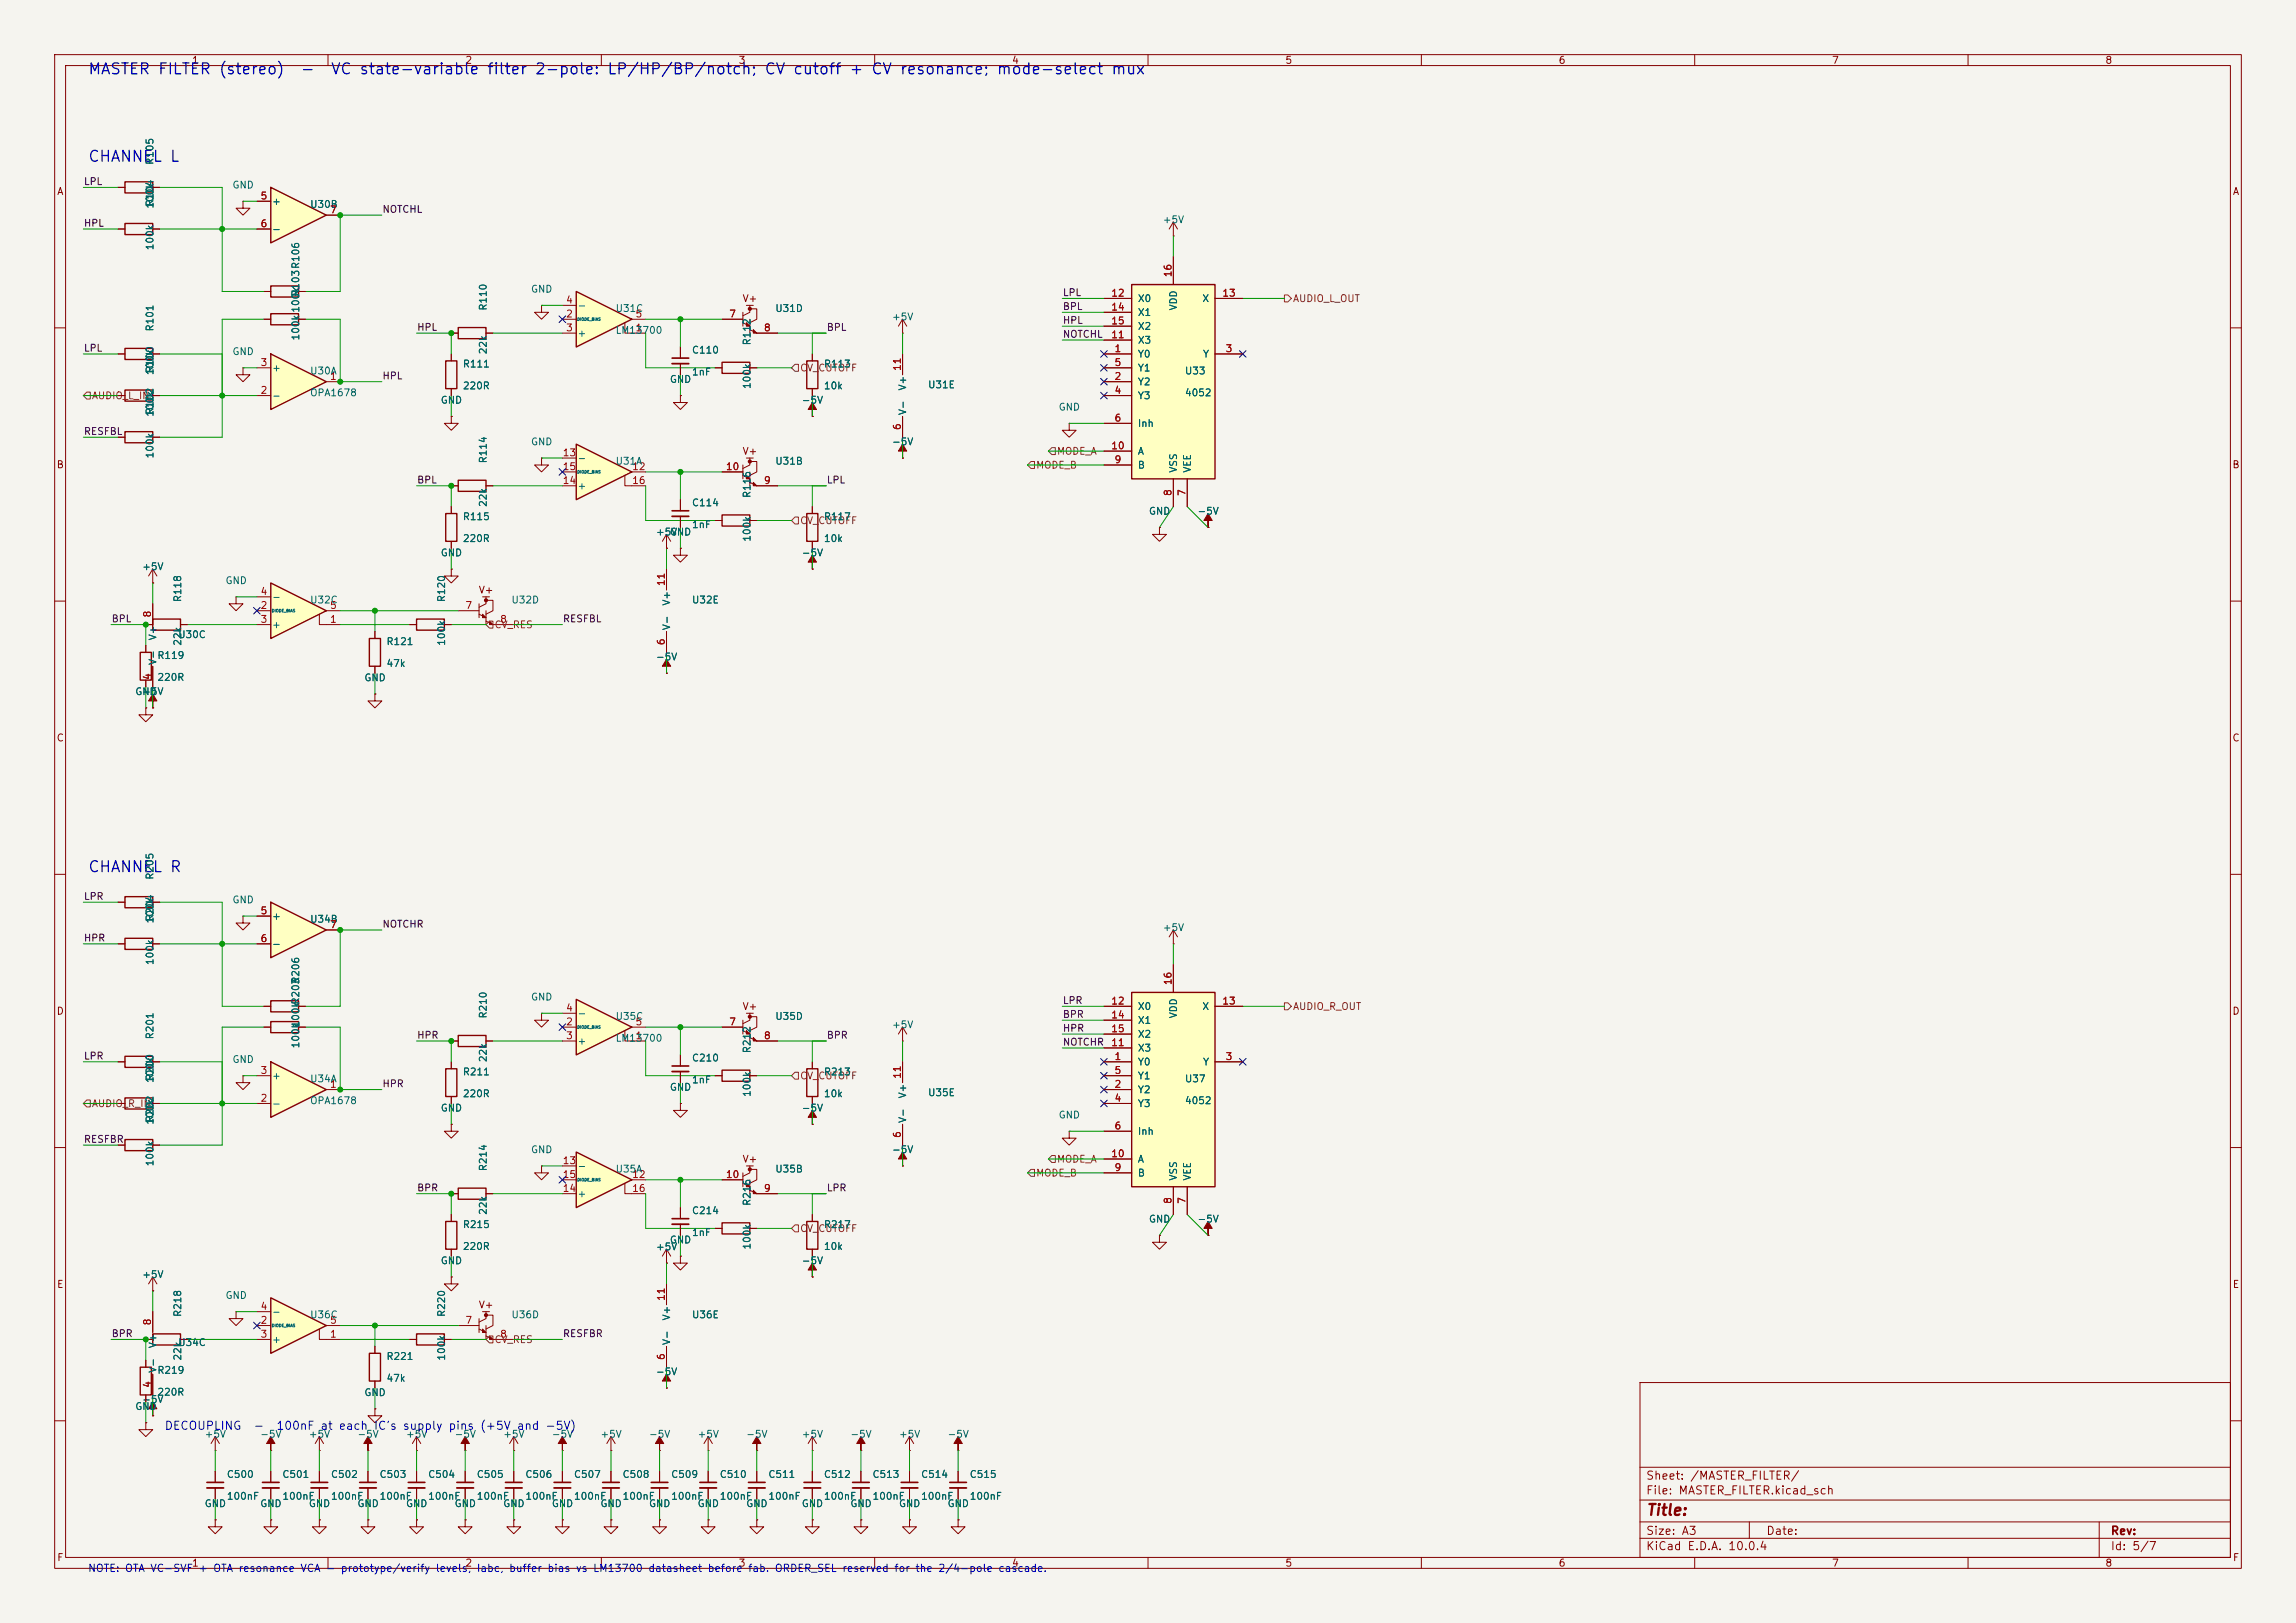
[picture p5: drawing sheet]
<svg xmlns="http://www.w3.org/2000/svg" width="420mm" height="297mm" viewBox="0 0 420 297" stroke-linecap="round" stroke-linejoin="round" font-family="sans-serif">
<defs><g id="words">
<g font-size="2" fill="#0000c2">
<text x="16" y="14.1">MASTER FILTER (stereo)</text>
<text x="54.9" y="14.1">-</text>
<text x="60.4" y="14.1">VC state-variable filter 2-pole: LP/HP/BP/notch; CV cutoff + CV resonance; mode-select mux</text>
<text x="16" y="30.1">CHANNEL L</text>
<text x="16" y="160.1">CHANNEL R</text>
</g>
<text font-size="2" fill="#840000" x="301" y="277.8">Title:</text>
<g font-size="1.5" fill="#0000c2">
<text x="30" y="262">DECOUPLING</text>
<text x="46.3" y="262">-</text>
<text x="50.4" y="262">100nF at each IC's supply pins (+5V and -5V)</text>
</g>
<g font-size="1.5" fill="#840000">
<text x="301" y="273.8">File: MASTER_FILTER.kicad_sch</text>
<text x="301" y="271.1">Sheet: /MASTER_FILTER/</text>
<text x="301" y="281.2">Size: A3</text>
<text x="323" y="281.2">Date:</text>
<text x="386" y="281.2">Rev:</text>
<text x="301" y="284">KiCad E.D.A. 10.0.4</text>
<text x="386" y="284">Id: 5/7</text>
</g>
<g font-size="1.3" fill="#840000">
<text x="35" y="12">1</text>
<text x="85" y="12">2</text>
<text x="135" y="12">3</text>
<text x="185" y="12">4</text>
<text x="235" y="12">5</text>
<text x="285" y="12">6</text>
<text x="335" y="12">7</text>
<text x="385" y="12">8</text>
<text x="10.3" y="36">A</text>
<text x="408.3" y="36">A</text>
<text x="135.7" y="55.6">V+</text>
<text x="135.7" y="83.5">V+</text>
<text x="10.3" y="86">B</text>
<text x="408.2" y="86">B</text>
<text x="87.5" y="108.9">V+</text>
<text x="10.3" y="136">C</text>
<text x="408.2" y="136">C</text>
<text x="10.3" y="186">D</text>
<text x="135.7" y="185.1">V+</text>
<text x="408.2" y="186">D</text>
<text x="135.7" y="213.1">V+</text>
<text x="10.3" y="236">E</text>
<text x="87.5" y="239.7">V+</text>
<text x="408.3" y="236">E</text>
<text x="10.3" y="286">F</text>
<text x="35" y="287">1</text>
<text x="85" y="287">2</text>
<text x="135" y="287">3</text>
<text x="185" y="287">4</text>
<text x="235" y="287">5</text>
<text x="285" y="287">6</text>
<text x="335" y="287">7</text>
<text x="385" y="287">8</text>
<text x="408.3" y="286">F</text>
</g>
<g font-size="1.3" fill="#0f0f0f">
<text x="15.2" y="34.2">LPL</text>
<text x="15.2" y="41.8">HPL</text>
<text x="69.8" y="39.2">NOTCHL</text>
<text x="194.3" y="57">BPL</text>
<text x="194.3" y="54.5">LPL</text>
<text x="194.3" y="59.6">HPL</text>
<text x="15.2" y="64.6">LPL</text>
<text x="76.2" y="60.8">HPL</text>
<text x="151.1" y="60.8">BPL</text>
<text x="194.3" y="62.1">NOTCHL</text>
<text x="69.8" y="69.7">HPL</text>
<text x="15.2" y="79.9">RESFBL</text>
<text x="76.2" y="88.8">BPL</text>
<text x="151.1" y="88.8">LPL</text>
<text x="20.3" y="114.2">BPL</text>
<text x="102.9" y="114.2">RESFBL</text>
<text x="15.2" y="165">LPR</text>
<text x="15.2" y="172.6">HPR</text>
<text x="69.8" y="170.1">NOTCHR</text>
<text x="194.3" y="184">LPR</text>
<text x="76.2" y="190.4">HPR</text>
<text x="151.1" y="190.4">BPR</text>
<text x="194.3" y="186.6">BPR</text>
<text x="194.3" y="189.1">HPR</text>
<text x="194.3" y="191.6">NOTCHR</text>
<text x="15.2" y="194.2">LPR</text>
<text x="69.8" y="199.3">HPR</text>
<text x="15.2" y="209.4">RESFBR</text>
<text x="76.2" y="218.3">BPR</text>
<text x="151.1" y="218.3">LPR</text>
<text x="20.3" y="245">BPR</text>
<text x="102.9" y="245">RESFBR</text>
</g>
<g font-size="1.3" fill="#006464">
<text x="28.4" y="30.3" transform="rotate(-90 28.4 30.3)">R105</text>
<text x="42.4" y="34.8">GND</text>
<text x="28.4" y="38.3" transform="rotate(-90 28.4 38.3)">100k</text>
<text x="28.4" y="37.9" transform="rotate(-90 28.4 37.9)">R104</text>
<text x="49.7" y="37.8">+</text>
<text x="56.6" y="38.3">U30B</text>
<text x="212.6" y="41.2">+5V</text>
<text x="28.4" y="45.9" transform="rotate(-90 28.4 45.9)">100k</text>
<text x="49.7" y="42.9">-</text>
<text x="97" y="53.9">GND</text>
<text x="55" y="54.4" transform="rotate(-90 55 54.4)">R103R106</text>
<text x="89.3" y="57" transform="rotate(-90 89.3 57)">R110</text>
<text x="105.5" y="56.9">-</text>
<text x="112.5" y="57.4">U31C</text>
<text x="141.7" y="57.4">U31D</text>
<text x="163.1" y="58.9">+5V</text>
<text x="208" y="55.6">X0</text>
<text x="208" y="58.1">X1</text>
<text x="215.6" y="56.9" transform="rotate(-90 215.6 56.9)">VDD</text>
<text x="219.8" y="55.6">X</text>
<text x="28.4" y="60.8" transform="rotate(-90 28.4 60.8)">R101</text>
<text x="42.4" y="65.3">GND</text>
<text x="55" y="62.4" transform="rotate(-90 55 62.4)">100k 100k</text>
<text x="89.3" y="65" transform="rotate(-90 89.3 65)">22k</text>
<text x="105.5" y="61.9">+</text>
<text x="112.5" y="61.4">LM13700</text>
<text x="126.5" y="65">C110</text>
<text x="137.6" y="63.3" transform="rotate(-90 137.6 63.3)">R112</text>
<text x="208" y="65.7">Y0</text>
<text x="208" y="63.2">X3</text>
<text x="208" y="60.7">X2</text>
<text x="219.9" y="65.7">Y</text>
<text x="28.4" y="68.8" transform="rotate(-90 28.4 68.8)">100k</text>
<text x="28.4" y="68.4" transform="rotate(-90 28.4 68.4)">R100</text>
<text x="49.7" y="68.3">+</text>
<text x="56.6" y="68.8">U30A</text>
<text x="84.6" y="67.6">R111</text>
<text x="84.6" y="71.6">220R</text>
<text x="122.4" y="70.4">GND</text>
<text x="126.5" y="69">1nF</text>
<text x="137.6" y="71.3" transform="rotate(-90 137.6 71.3)">100k</text>
<text x="150.6" y="67.6">R113</text>
<text x="150.6" y="71.6">10k</text>
<text x="166.1" y="71.6" transform="rotate(-90 166.1 71.6)">V+</text>
<text x="169.6" y="71.4">U31E</text>
<text x="208" y="70.8">Y2</text>
<text x="208" y="68.3">Y1</text>
<text x="216.6" y="68.8">U33</text>
<text x="28.4" y="76.4" transform="rotate(-90 28.4 76.4)">100k</text>
<text x="28.4" y="76" transform="rotate(-90 28.4 76)">R102</text>
<text x="49.7" y="73.4">-</text>
<text x="56.6" y="72.8">OPA1678</text>
<text x="80.5" y="74.2">GND</text>
<text x="146.6" y="74.2">-5V</text>
<text x="166.1" y="76.1" transform="rotate(-90 166.1 76.1)">V-</text>
<text x="193.5" y="75.4">GND</text>
<text x="208" y="73.4">Y3</text>
<text x="216.6" y="72.8">4052</text>
<text x="97" y="81.8">GND</text>
<text x="163.1" y="81.8">-5V</text>
<text x="208" y="78.4">Inh</text>
<text x="208" y="83.5">A</text>
<text x="28.4" y="84" transform="rotate(-90 28.4 84)">100k</text>
<text x="89.3" y="84.9" transform="rotate(-90 89.3 84.9)">R114</text>
<text x="105.5" y="84.8">-</text>
<text x="105.5" y="89.9">+</text>
<text x="112.5" y="85.3">U31A</text>
<text x="141.7" y="85.3">U31B</text>
<text x="208" y="86.1">B</text>
<text x="215.6" y="86.6" transform="rotate(-90 215.6 86.6)">VSS</text>
<text x="218.1" y="86.6" transform="rotate(-90 218.1 86.6)">VEE</text>
<text x="84.6" y="95.5">R115</text>
<text x="89.3" y="92.9" transform="rotate(-90 89.3 92.9)">22k</text>
<text x="126.5" y="93">C114</text>
<text x="137.6" y="91.2" transform="rotate(-90 137.6 91.2)">R116</text>
<text x="150.6" y="95.5">R117</text>
<text x="210.1" y="94.5">GND</text>
<text x="218.9" y="94.5">-5V</text>
<text x="84.6" y="99.5">220R</text>
<text x="119.9" y="98.3">+5V</text>
<text x="122.4" y="98.3">GND</text>
<text x="126.5" y="97">1nF</text>
<text x="137.6" y="99.2" transform="rotate(-90 137.6 99.2)">100k</text>
<text x="150.6" y="99.5">10k</text>
<text x="25.9" y="104.7">+5V</text>
<text x="41.1" y="107.2">GND</text>
<text x="80.5" y="102.1">GND</text>
<text x="146.6" y="102.1">-5V</text>
<text x="33.5" y="110.3" transform="rotate(-90 33.5 110.3)">R118</text>
<text x="49.7" y="110.2">-</text>
<text x="56.6" y="110.7">U32C</text>
<text x="81.7" y="110.3" transform="rotate(-90 81.7 110.3)">R120</text>
<text x="93.4" y="110.7">U32D</text>
<text x="122.9" y="110.9" transform="rotate(-90 122.9 110.9)">V+</text>
<text x="126.5" y="110.7">U32E</text>
<text x="28.9" y="117.3" transform="rotate(-90 28.9 117.3)">V+</text>
<text x="32.5" y="117.1">U30C</text>
<text x="33.5" y="118.3" transform="rotate(-90 33.5 118.3)">22k</text>
<text x="49.7" y="115.3">+</text>
<text x="70.6" y="118.4">R121</text>
<text x="81.7" y="118.3" transform="rotate(-90 81.7 118.3)">100k</text>
<text x="122.9" y="115.4" transform="rotate(-90 122.9 115.4)">V-</text>
<text x="28.7" y="120.9">R119</text>
<text x="28.7" y="124.9">220R</text>
<text x="28.9" y="121.8" transform="rotate(-90 28.9 121.8)">V-</text>
<text x="66.5" y="125">GND</text>
<text x="70.6" y="122.4">47k</text>
<text x="119.9" y="121.2">-5V</text>
<text x="24.6" y="127.5">GND</text>
<text x="25.9" y="127.5">-5V</text>
<text x="28.4" y="161.1" transform="rotate(-90 28.4 161.1)">R205</text>
<text x="42.4" y="165.6">GND</text>
<text x="28.4" y="169.1" transform="rotate(-90 28.4 169.1)">100k</text>
<text x="28.4" y="168.7" transform="rotate(-90 28.4 168.7)">R204</text>
<text x="49.7" y="168.6">+</text>
<text x="49.7" y="173.7">-</text>
<text x="56.6" y="169.2">U34B</text>
<text x="212.6" y="170.7">+5V</text>
<text x="28.4" y="176.7" transform="rotate(-90 28.4 176.7)">100k</text>
<text x="55" y="184" transform="rotate(-90 55 184)">R203</text>
<text x="55" y="180.1" transform="rotate(-90 55 180.1)">R206</text>
<text x="97" y="183.4">GND</text>
<text x="208" y="185.1">X0</text>
<text x="219.8" y="185.1">X</text>
<text x="28.4" y="190.3" transform="rotate(-90 28.4 190.3)">R201</text>
<text x="55" y="192" transform="rotate(-90 55 192)">100k</text>
<text x="55" y="188.1" transform="rotate(-90 55 188.1)">100k</text>
<text x="89.3" y="186.5" transform="rotate(-90 89.3 186.5)">R210</text>
<text x="105.5" y="191.5">+</text>
<text x="105.5" y="186.4">-</text>
<text x="112.5" y="186.9">U35C</text>
<text x="112.5" y="190.9">LM13700</text>
<text x="141.7" y="186.9">U35D</text>
<text x="163.1" y="188.5">+5V</text>
<text x="208" y="187.7">X1</text>
<text x="208" y="190.2">X2</text>
<text x="215.6" y="186.5" transform="rotate(-90 215.6 186.5)">VDD</text>
<text x="28.4" y="197.9" transform="rotate(-90 28.4 197.9)">R200</text>
<text x="42.4" y="194.8">GND</text>
<text x="49.7" y="197.8">+</text>
<text x="84.6" y="197.1">R211</text>
<text x="89.3" y="194.5" transform="rotate(-90 89.3 194.5)">22k</text>
<text x="126.5" y="194.6">C210</text>
<text x="137.6" y="192.8" transform="rotate(-90 137.6 192.8)">R212</text>
<text x="150.6" y="197.1">R213</text>
<text x="208" y="195.3">Y0</text>
<text x="208" y="197.8">Y1</text>
<text x="208" y="192.7">X3</text>
<text x="219.9" y="195.3">Y</text>
<text x="28.4" y="198.3" transform="rotate(-90 28.4 198.3)">100k</text>
<text x="49.7" y="202.9">-</text>
<text x="56.6" y="198.4">U34A</text>
<text x="56.6" y="202.4">OPA1678</text>
<text x="80.5" y="203.7">GND</text>
<text x="84.6" y="201.1">220R</text>
<text x="122.4" y="199.9">GND</text>
<text x="126.5" y="198.6">1nF</text>
<text x="137.6" y="200.8" transform="rotate(-90 137.6 200.8)">100k</text>
<text x="146.6" y="203.7">-5V</text>
<text x="150.6" y="201.1">10k</text>
<text x="166.1" y="201.1" transform="rotate(-90 166.1 201.1)">V+</text>
<text x="169.6" y="200.9">U35E</text>
<text x="208" y="200.4">Y2</text>
<text x="208" y="202.9">Y3</text>
<text x="216.6" y="198.4">U37</text>
<text x="216.6" y="202.4">4052</text>
<text x="28.4" y="205.9" transform="rotate(-90 28.4 205.9)">100k</text>
<text x="28.4" y="205.5" transform="rotate(-90 28.4 205.5)">R202</text>
<text x="166.1" y="205.6" transform="rotate(-90 166.1 205.6)">V-</text>
<text x="193.5" y="205">GND</text>
<text x="208" y="208">Inh</text>
<text x="28.4" y="213.5" transform="rotate(-90 28.4 213.5)">100k</text>
<text x="89.3" y="214.4" transform="rotate(-90 89.3 214.4)">R214</text>
<text x="97" y="211.3">GND</text>
<text x="105.5" y="214.3">-</text>
<text x="112.5" y="214.9">U35A</text>
<text x="141.7" y="214.9">U35B</text>
<text x="163.1" y="211.3">-5V</text>
<text x="208" y="215.6">B</text>
<text x="208" y="213.1">A</text>
<text x="105.5" y="219.4">+</text>
<text x="137.6" y="220.8" transform="rotate(-90 137.6 220.8)">R216</text>
<text x="215.6" y="216.2" transform="rotate(-90 215.6 216.2)">VSS</text>
<text x="218.1" y="216.2" transform="rotate(-90 218.1 216.2)">VEE</text>
<text x="84.6" y="225">R215</text>
<text x="89.3" y="222.4" transform="rotate(-90 89.3 222.4)">22k</text>
<text x="122.4" y="227.8">GND</text>
<text x="126.5" y="222.5">C214</text>
<text x="126.5" y="226.5">1nF</text>
<text x="150.6" y="225">R217</text>
<text x="210.1" y="224">GND</text>
<text x="218.9" y="224">-5V</text>
<text x="80.5" y="231.7">GND</text>
<text x="84.6" y="229">220R</text>
<text x="119.9" y="229.1">+5V</text>
<text x="137.6" y="228.8" transform="rotate(-90 137.6 228.8)">100k</text>
<text x="146.6" y="231.7">-5V</text>
<text x="150.6" y="229">10k</text>
<text x="25.9" y="234.2">+5V</text>
<text x="41.1" y="238">GND</text>
<text x="33.5" y="241.1" transform="rotate(-90 33.5 241.1)">R218</text>
<text x="49.7" y="241">-</text>
<text x="56.6" y="241.5">U36C</text>
<text x="81.7" y="241.1" transform="rotate(-90 81.7 241.1)">R220</text>
<text x="93.4" y="241.5">U36D</text>
<text x="122.9" y="241.8" transform="rotate(-90 122.9 241.8)">V+</text>
<text x="126.5" y="241.5">U36E</text>
<text x="28.7" y="251.7">R219</text>
<text x="28.9" y="251.3" transform="rotate(-90 28.9 251.3)">V-</text>
<text x="28.9" y="246.8" transform="rotate(-90 28.9 246.8)">V+</text>
<text x="32.5" y="246.6">U34C</text>
<text x="33.5" y="249.1" transform="rotate(-90 33.5 249.1)">22k</text>
<text x="49.7" y="246.1">+</text>
<text x="70.6" y="249.2">R221</text>
<text x="81.7" y="249.1" transform="rotate(-90 81.7 249.1)">100k</text>
<text x="119.9" y="252">-5V</text>
<text x="122.9" y="246.3" transform="rotate(-90 122.9 246.3)">V-</text>
<text x="25.9" y="257.1">-5V</text>
<text x="28.7" y="255.7">220R</text>
<text x="66.5" y="255.8">GND</text>
<text x="70.6" y="253.2">47k</text>
<text x="24.6" y="258.3">GND</text>
<text x="37.3" y="263.4">+5V</text>
<text x="47.5" y="263.4">-5V</text>
<text x="56.4" y="263.4">+5V</text>
<text x="65.3" y="263.4">-5V</text>
<text x="74.2" y="263.4">+5V</text>
<text x="83.1" y="263.4">-5V</text>
<text x="91.9" y="263.4">+5V</text>
<text x="100.8" y="263.4">-5V</text>
<text x="109.7" y="263.4">+5V</text>
<text x="118.6" y="263.4">-5V</text>
<text x="127.5" y="263.4">+5V</text>
<text x="136.4" y="263.4">-5V</text>
<text x="146.6" y="263.4">+5V</text>
<text x="155.4" y="263.4">-5V</text>
<text x="164.3" y="263.4">+5V</text>
<text x="173.2" y="263.4">-5V</text>
<text x="41.4" y="270.8">C500</text>
<text x="41.4" y="274.8">100nF</text>
<text x="51.5" y="270.8">C501</text>
<text x="51.5" y="274.8">100nF</text>
<text x="60.4" y="270.8">C502</text>
<text x="60.4" y="274.8">100nF</text>
<text x="69.3" y="270.8">C503</text>
<text x="69.3" y="274.8">100nF</text>
<text x="78.2" y="270.8">C504</text>
<text x="78.2" y="274.8">100nF</text>
<text x="87.1" y="270.8">C505</text>
<text x="87.1" y="274.8">100nF</text>
<text x="96" y="270.8">C506</text>
<text x="96" y="274.8">100nF</text>
<text x="104.9" y="270.8">C507</text>
<text x="104.9" y="274.8">100nF</text>
<text x="113.8" y="270.8">C508</text>
<text x="113.8" y="274.8">100nF</text>
<text x="122.7" y="270.8">C509</text>
<text x="122.7" y="274.8">100nF</text>
<text x="131.5" y="270.8">C510</text>
<text x="131.5" y="274.8">100nF</text>
<text x="140.4" y="270.8">C511</text>
<text x="140.4" y="274.8">100nF</text>
<text x="150.6" y="270.8">C512</text>
<text x="150.6" y="274.8">100nF</text>
<text x="159.5" y="270.8">C513</text>
<text x="159.5" y="274.8">100nF</text>
<text x="168.4" y="270.8">C514</text>
<text x="168.4" y="274.8">100nF</text>
<text x="177.3" y="270.8">C515</text>
<text x="177.3" y="274.8">100nF</text>
<text x="37.3" y="276.1">GND</text>
<text x="47.5" y="276.1">GND</text>
<text x="56.4" y="276.1">GND</text>
<text x="65.3" y="276.1">GND</text>
<text x="74.2" y="276.1">GND</text>
<text x="83.1" y="276.1">GND</text>
<text x="91.9" y="276.1">GND</text>
<text x="100.8" y="276.1">GND</text>
<text x="109.7" y="276.1">GND</text>
<text x="118.6" y="276.1">GND</text>
<text x="127.5" y="276.1">GND</text>
<text x="136.4" y="276.1">GND</text>
<text x="146.6" y="276.1">GND</text>
<text x="155.4" y="276.1">GND</text>
<text x="164.3" y="276.1">GND</text>
<text x="173.2" y="276.1">GND</text>
</g>
<g font-size="1.3" fill="#a90000">
<text x="47.6" y="36.8">5</text>
<text x="47.6" y="41.9">6</text>
<text x="60.3" y="39.3">7</text>
<text x="214.6" y="50.8" transform="rotate(-90 214.6 50.8)">16</text>
<text x="103.4" y="58.4">2</text>
<text x="103.4" y="55.9">4</text>
<text x="116.1" y="58.4">5</text>
<text x="133.3" y="58.4">7</text>
<text x="203.2" y="54.6">12</text>
<text x="203.2" y="57.1">14</text>
<text x="203.2" y="59.7">15</text>
<text x="223.5" y="54.6">13</text>
<text x="103.4" y="60.9">3</text>
<text x="116.1" y="60.9">1</text>
<text x="139.6" y="60.9">8</text>
<text x="203.2" y="62.2">11</text>
<text x="203.8" y="64.7">1</text>
<text x="224.1" y="64.7">3</text>
<text x="47.6" y="67.3">3</text>
<text x="60.3" y="69.8">1</text>
<text x="165.1" y="68" transform="rotate(-90 165.1 68)">11</text>
<text x="203.8" y="69.8">2</text>
<text x="203.8" y="67.3">5</text>
<text x="47.6" y="72.4">2</text>
<text x="203.8" y="72.4">4</text>
<text x="203.8" y="77.4">6</text>
<text x="102.8" y="83.8">13</text>
<text x="165.1" y="78.8" transform="rotate(-90 165.1 78.8)">6</text>
<text x="203.2" y="82.5">10</text>
<text x="102.8" y="88.9">14</text>
<text x="102.8" y="86.3">15</text>
<text x="115.5" y="86.3">12</text>
<text x="115.5" y="88.9">16</text>
<text x="132.7" y="86.3">10</text>
<text x="139.6" y="88.9">9</text>
<text x="203.8" y="85.1">9</text>
<text x="214.6" y="90.9" transform="rotate(-90 214.6 90.9)">8</text>
<text x="217.1" y="90.9" transform="rotate(-90 217.1 90.9)">7</text>
<text x="121.9" y="107.4" transform="rotate(-90 121.9 107.4)">11</text>
<text x="27.9" y="113.1" transform="rotate(-90 27.9 113.1)">8</text>
<text x="47.6" y="111.7">2</text>
<text x="47.6" y="109.2">4</text>
<text x="60.3" y="111.7">5</text>
<text x="85" y="111.7">7</text>
<text x="47.6" y="114.3">3</text>
<text x="60.3" y="114.3">1</text>
<text x="91.4" y="114.3">8</text>
<text x="121.9" y="118.2" transform="rotate(-90 121.9 118.2)">6</text>
<text x="27.9" y="124.5" transform="rotate(-90 27.9 124.5)">4</text>
<text x="47.6" y="167.6">5</text>
<text x="47.6" y="172.7">6</text>
<text x="60.3" y="170.2">7</text>
<text x="103.4" y="185.4">4</text>
<text x="203.2" y="184.1">12</text>
<text x="214.6" y="180.4" transform="rotate(-90 214.6 180.4)">16</text>
<text x="223.5" y="184.1">13</text>
<text x="103.4" y="187.9">2</text>
<text x="103.4" y="190.5">3</text>
<text x="116.1" y="190.5">1</text>
<text x="116.1" y="187.9">5</text>
<text x="133.3" y="187.9">7</text>
<text x="139.6" y="190.5">8</text>
<text x="203.2" y="191.7">11</text>
<text x="203.2" y="186.7">14</text>
<text x="203.2" y="189.2">15</text>
<text x="47.6" y="196.8">3</text>
<text x="165.1" y="197.5" transform="rotate(-90 165.1 197.5)">11</text>
<text x="203.8" y="194.3">1</text>
<text x="203.8" y="196.8">5</text>
<text x="224.1" y="194.3">3</text>
<text x="47.6" y="201.9">2</text>
<text x="60.3" y="199.4">1</text>
<text x="203.8" y="199.4">2</text>
<text x="203.8" y="201.9">4</text>
<text x="165.1" y="208.4" transform="rotate(-90 165.1 208.4)">6</text>
<text x="203.8" y="207">6</text>
<text x="102.8" y="213.3">13</text>
<text x="102.8" y="215.9">15</text>
<text x="115.5" y="215.9">12</text>
<text x="132.7" y="215.9">10</text>
<text x="203.2" y="212.1">10</text>
<text x="203.8" y="214.6">9</text>
<text x="102.8" y="218.4">14</text>
<text x="115.5" y="218.4">16</text>
<text x="139.6" y="218.4">9</text>
<text x="214.6" y="220.4" transform="rotate(-90 214.6 220.4)">8</text>
<text x="217.1" y="220.4" transform="rotate(-90 217.1 220.4)">7</text>
<text x="121.9" y="238.2" transform="rotate(-90 121.9 238.2)">11</text>
<text x="27.9" y="242.6" transform="rotate(-90 27.9 242.6)">8</text>
<text x="47.6" y="242.5">2</text>
<text x="47.6" y="245.1">3</text>
<text x="47.6" y="240">4</text>
<text x="60.3" y="245.1">1</text>
<text x="60.3" y="242.5">5</text>
<text x="85" y="242.5">7</text>
<text x="91.4" y="245.1">8</text>
<text x="121.9" y="249" transform="rotate(-90 121.9 249)">6</text>
<text x="27.9" y="254.1" transform="rotate(-90 27.9 254.1)">4</text>
</g>
<g font-size="1.3" fill="#725600">
<text x="236.4" y="55.6">AUDIO_L_OUT</text>
<text x="146.2" y="68.3">CV_CUTOFF</text>
<text x="16.7" y="73.4">AUDIO_L_IN</text>
<text x="193.2" y="83.5">MODE_A</text>
<text x="189.4" y="86.1">MODE_B</text>
<text x="146.2" y="96.2">CV_CUTOFF</text>
<text x="90.4" y="115.3">CV_RES</text>
<text x="236.4" y="185.1">AUDIO_R_OUT</text>
<text x="146.2" y="197.8">CV_CUTOFF</text>
<text x="16.7" y="202.9">AUDIO_R_IN</text>
<text x="189.4" y="215.6">MODE_B</text>
<text x="193.2" y="213.1">MODE_A</text>
<text x="146.2" y="225.8">CV_CUTOFF</text>
<text x="90.4" y="246.1">CV_RES</text>
</g>
<text font-size="1.3" fill="#0000c2" x="16" y="288">NOTE: OTA VC-SVF + OTA resonance VCA - prototype/verify levels, Iabc, buffer bias vs LM13700 datasheet before fab. ORDER_SEL reserved for the 2/4-pole cascade.</text>
<g font-size=".5" fill="#006464">
<text x="105.5" y="58.8">DIODE_BIAS</text>
<text x="105.5" y="86.7">DIODE_BIAS</text>
<text x="49.7" y="112.1">DIODE_BIAS</text>
<text x="105.5" y="188.3">DIODE_BIAS</text>
<text x="105.5" y="216.3">DIODE_BIAS</text>
<text x="49.7" y="243">DIODE_BIAS</text>
</g>
</g></defs>
<path d="M0 0h420v297h-420z" fill="#f5f4ef" stroke="#f5f4ef" stroke-width=".18"/>
<g fill="none" stroke="#840000" stroke-width=".18">
<path d="M10 10h400v277h-400zM12 12h396v273h-396zM60 10v2M110 10v2M160 10v2M210 10v2M260 10v2M310 10v2M360 10v2M10 60h2M408 60h2M10 110h2"/>
<path d="M26.7 118.1v1.3M27.9 106.7h.1M27.9 104.1v2.6M27.9 110.5v3.8h-1.2M27.9 104.1l-.7 1.3M27.9 104.1l.8 1.3M33 114.3h1.3M408 110h2M26.7 129.5v1.3h1.2l-1.2 1.3-1.3-1.3h1.3M26.7 129.5h.1M26.7 124.5v1.2M27.9 129.5h.1"/>
<path d="M27.9 121.9v3.8M68.6 127v1.3h1.2l-1.2 1.2-1.3-1.2h1.3M68.6 127h.1M10 160h2M408 160h2M130.8 196.9h1.3M132.1 188h3.8M135.9 186.7v2.5M135.9 188.6l1.3 .6M136.5 185.4h1.3M137.2 185.4v1.3l-1.3 .6M137.2 186.1h1.2v1.9l-1.2 .6"/>
<path d="M137.2 188v2.5M137.2 189.9l1.2 .6h3.8M137.2 196.9h1.2M148.6 194.3v1.3M165.1 190.5h.1M165.1 188l-.8 1.2M165.1 188l.8 1.2M165.1 188v2.5M10 210h2M148.6 205.7h.1M148.6 200.7v1.2M165.1 213.4h.1"/>
<path d="M408 210h2M121.9 231.1h.1M121.9 228.6l-.7 1.3M121.9 228.6l.8 1.3M121.9 228.6v2.5M124.5 221v2M124.5 224v2.1M148.6 222.2v1.3M148.6 228.6v1.3M300 253h108v32h-108zM10 260h2M300 278.5h108"/>
<path d="M300 274.5h108M300 268.5h108M320 278.5v3M384 278.5v6.5M408 260h2M60 285v2M110 285v2M160 285v2M210 285v2M260 285v2M300 281.5h108M310 285v2"/>
<path d="M360 285v2"/>
</g>
<circle cx="137.2" cy="186.1" r=".25" fill="#840000" stroke="#840000" stroke-width=".25"/>
<g fill="#840000" stroke="#840000" stroke-width=".18">
<path d="M136.5 188.6l.7 .6h-.7z"/>
<path d="M137.8 189.9l.6 .6h-.6z"/>
<path d="M165.1 210.8l.8 1.3h-.8v1.3v-1.3h-.8z"/>
<path d="M148.6 203.2l.8 1.3h-.8v1.2v-1.2h-.8z"/>
<path d="M27.9 127l.8 1.3h-.8v1.2v-1.2h-.7z"/>
</g>
<path d="M25.7 119.4h2v5.1h-2zM27.9 113.3h5.1v2h-5.1zM132.1 195.8h5.1v2.1h-5.1zM147.6 195.6h2v5.1h-2zM147.6 223.5h2v5.1h-2z" fill="none" stroke="#840000" stroke-width=".25"/>
<path d="M122.9 223h3.1" fill="none" stroke="#840000" stroke-width=".3"/>
<path d="M122.9 224h3.1" fill="none" stroke="#840000" stroke-width=".33"/>
<path d="M49.5 106.7l10.2 5.1-10.2 5z" fill="#ffffc2"/>
<g fill="none" stroke="#840000" stroke-width=".18">
<path d="M82.5 61h1.3M88.9 61h1.3M43.2 109.2v1.3h1.2l-1.2 1.3-1.3-1.3h1.3M43.2 109.2h.1M47 114.3h2.5M47 111.8h2.5M47 109.2h2.5M58.4 112.4v1.9h3.8M59.7 111.8h2.5M68.6 115.6v1.2M74.9 114.3h1.3M81.3 114.3h1.2"/>
<path d="M68.6 121.9v1.3"/>
</g>
<path d="M83.8 59.9h5.1v2.1h-5.1zM49.5 106.7l10.2 5.1-10.2 5zM67.6 116.8h2v5.1h-2zM76.2 113.3h5.1v2h-5.1z" fill="none" stroke="#840000" stroke-width=".25"/>
<path d="M105.4 53.3l10.2 5.1-10.2 5.1z" fill="#ffffc2"/>
<g fill="none" stroke="#840000" stroke-width=".18">
<path d="M99.1 55.9v1.3h1.2l-1.2 1.2-1.3-1.2h1.3M99.1 55.9h.1M102.9 58.4h2.5M102.9 55.9h2.5M114.3 59.1v1.9h3.8M115.6 58.4h2.5M214.6 43.2h.1M214.6 40.6l-.7 1.3M214.6 40.6l.8 1.3M214.6 40.6v2.6M82.5 64.8v1.2M82.5 71.1v1.3"/>
<path d="M102.9 61h2.5M124.5 72.4v1.3h1.2l-1.2 1.2-1.3-1.2h1.3M124.5 72.4h.1M195.6 77.5v1.2h1.2l-1.2 1.3-1.3-1.3h1.3M195.6 77.5h.1M130.8 95.3h1.3M132.1 86.4h3.8M135.9 85.1v2.5M135.9 87l1.3 .6M136.5 83.8h1.3M137.2 83.8v1.3l-1.3 .6M137.2 84.5h1.2v1.9l-1.2 .6"/>
<path d="M137.2 86.4v2.5M137.2 95.3h1.2M137.2 88.3l1.2 .6h3.8M148.6 92.7v1.3M148.6 99.1v1.2M212.1 96.5v1.3h1.3l-1.3 1.3-1.3-1.3h1.3M212.1 96.5h.1M148.6 104.1h.1M132.1 215.9h3.8M135.9 214.6v2.6M135.9 216.5l1.3 .7M136.5 213.4h1.3"/>
<path d="M137.2 213.4v1.2l-1.3 .7M137.2 214h1.2v1.9l-1.2 .6M137.2 215.9v2.5M137.2 217.8l1.2 .6h3.8M124.5 229.9v1.2h1.2l-1.2 1.3-1.3-1.3h1.3M124.5 229.9h.1M130.8 224.8h1.3M137.2 224.8h1.2M148.6 233.7h.1M39.4 265.4h.1M39.4 278.1v1.3h1.2l-1.2 1.3-1.3-1.3h1.3M39.4 278.1h.1"/>
<path d="M39.4 262.9l-.8 1.3M39.4 262.9l.7 1.3M39.4 262.9v2.5M49.5 265.4h.1M49.5 278.1v1.3h1.3l-1.3 1.3-1.2-1.3h1.2M49.5 278.1h.1M58.4 278.1v1.3h1.3l-1.3 1.3-1.3-1.3h1.3M58.4 278.1h.1M67.3 278.1v1.3h1.3l-1.3 1.3-1.3-1.3h1.3M67.3 278.1h.1M67.3 269.2v2.1M67.3 272.3v2"/>
<path d="M129.5 265.4h.1M129.5 278.1v1.3h1.3l-1.3 1.3-1.2-1.3h1.2M129.5 278.1h.1M129.5 262.9l-.7 1.3M129.5 262.9l.8 1.3M129.5 262.9v2.5M138.4 278.1v1.3h1.3l-1.3 1.3-1.2-1.3h1.2M138.4 278.1h.1M138.4 269.2v2.1M138.4 272.3v2M148.6 278.1v1.3h1.3l-1.3 1.3-1.3-1.3h1.3M148.6 278.1h.1"/>
<path d="M157.5 278.1v1.3h1.2l-1.2 1.3-1.3-1.3h1.3M157.5 278.1h.1M166.4 278.1v1.3h1.2l-1.2 1.3-1.3-1.3h1.3M166.4 278.1h.1M175.3 278.1v1.3h1.2l-1.2 1.3-1.3-1.3h1.3M175.3 278.1h.1M175.3 269.2v2.1M175.3 272.3v2"/>
</g>
<path d="M105.4 53.3l10.2 5.1-10.2 5.1zM81.5 66h2.1v5.1h-2.1zM132.1 94.2h5.1v2.1h-5.1zM147.6 94h2v5.1h-2zM132.1 223.8h5.1v2h-5.1z" fill="none" stroke="#840000" stroke-width=".25"/>
<g fill="#840000" stroke="#840000" stroke-width=".18">
<path d="M49.5 262.9l.8 1.3h-.8v1.2v-1.2h-.7z"/>
<path d="M148.6 231.1l.8 1.3h-.8v1.3v-1.3h-.8z"/>
<path d="M136.5 216.5l.7 .7h-.7z"/>
<path d="M137.8 217.8l.6 .6h-.6z"/>
<path d="M148.6 101.6l.8 1.3h-.8v1.2v-1.2h-.8z"/>
<path d="M136.5 87l.7 .6h-.7z"/>
<path d="M137.8 88.3l.6 .6h-.6z"/>
</g>
<path d="M65.8 271.3h3M136.9 271.3h3.1M173.7 271.3h3.1" fill="none" stroke="#840000" stroke-width=".3"/>
<path d="M65.8 272.3h3M136.9 272.3h3.1M173.7 272.3h3.1" fill="none" stroke="#840000" stroke-width=".33"/>
<g fill="#840000" stroke="#840000" stroke-width=".25">
<circle cx="137.2" cy="214" r=".25"/>
<circle cx="137.2" cy="84.5" r=".25"/>
</g>
<path d="M207 52.1h15.2v35.5h-15.2z" fill="#ffffc2"/>
<path d="M207 52.1h15.2v35.5h-15.2z" fill="none" stroke="#840000" stroke-width=".25"/>
<g fill="none" stroke="#840000" stroke-width=".18">
<path d="M201.9 54.6h5.1M201.9 57.2h5.1M201.9 59.7h5.1M214.6 47v5.1M222.2 54.6h5.1M201.9 64.8h5.1M201.9 69.9h5.1M201.9 72.4h5.1M201.9 67.3h5.1M201.9 77.5h5.1M201.9 62.2h5.1M222.2 64.8h5.1"/>
<path d="M201.9 85.1h5.1M201.9 82.6h5.1M214.6 87.6v5.1M217.2 87.6v5.1"/>
</g>
<path d="M105.4 81.3l10.2 5.1-10.2 5z" fill="#ffffc2"/>
<g fill="none" stroke="#840000" stroke-width=".18">
<path d="M48.3 58.4h1.2M54.6 58.4h1.3M165.1 58.4v2.6M165.1 58.4l-.8 1.3M165.1 58.4l.8 1.3M21.6 72.4h1.3M27.9 72.4h1.3M44.4 67.3v1.3h1.3l-1.3 1.3-1.2-1.3h1.2M44.4 67.3h.1M82.5 76.2v1.3h1.3l-1.3 1.2-1.2-1.2h1.2M82.5 76.2h.1M165.1 61h.1"/>
<path d="M165.1 64.8v3.8M165.1 76.2v3.8M21.6 80h1.3M27.9 80h1.3M82.5 88.9h1.3M82.5 92.7v1.3M82.5 99.1v1.2M88.9 88.9h1.3M99.1 83.8v1.3h1.2l-1.2 1.3-1.3-1.3h1.3M99.1 83.8h.1M102.9 86.4h2.5M102.9 83.8h2.5"/>
<path d="M102.9 88.9h2.5M114.3 87v1.9h3.8M115.6 86.4h2.5M121.9 97.8v2.5M121.9 97.8l-.7 1.3M121.9 97.8l.8 1.3M82.5 104.1v1.3h1.3l-1.3 1.3-1.2-1.3h1.2M82.5 104.1h.1M83.8 111.8h3.8M87.6 110.5v2.5M87.6 112.4l1.3 .6M88.3 109.2h1.2"/>
<path d="M88.9 109.2v1.3l-1.3 .6M88.9 109.9h1.3v1.9l-1.3 .6M88.9 111.8v2.5M88.9 113.7l1.3 .6h3.8M121.9 100.3h.1M121.9 104.1v3.9M121.9 115.6v3.8M124.5 100.3v1.3h1.2l-1.2 1.3-1.3-1.3h1.3M124.5 100.3h.1M121.9 123.2h.1"/>
</g>
<path d="M49.5 57.4h5.1v2h-5.1zM22.9 71.4h5v2h-5zM22.9 79h5v2h-5zM81.5 94h2.1v5.1h-2.1zM83.8 87.9h5.1v2h-5.1zM105.4 81.3l10.2 5.1-10.2 5z" fill="none" stroke="#840000" stroke-width=".25"/>
<g fill="#840000" stroke="#840000" stroke-width=".18">
<path d="M121.9 120.7l.8 1.2h-.8v1.3v-1.3h-.7z"/>
<path d="M88.3 112.4l.6 .6h-.6z"/>
<path d="M89.5 113.7l.7 .6h-.7z"/>
</g>
<circle cx="88.9" cy="109.9" r=".25" fill="#840000" stroke="#840000" stroke-width=".25"/>
<path d="M49.5 64.8l10.2 5.1-10.2 5z" fill="#ffffc2"/>
<path d="M49.5 52.3h5.1v2.1h-5.1zM22.9 63.8h5v2h-5zM49.5 64.8l10.2 5.1-10.2 5zM132.1 66.3h5.1v2h-5.1z" fill="none" stroke="#840000" stroke-width=".25"/>
<g fill="none" stroke="#840000" stroke-width=".18">
<path d="M44.4 36.8v1.3h1.3l-1.3 1.3-1.2-1.3h1.2M44.4 36.8h.1M48.3 53.3h1.2M54.6 53.3h1.3M132.1 58.4h3.8M135.9 57.2v2.5M135.9 59.1l1.3 .6M136.5 55.9h1.3M137.2 55.9v1.3l-1.3 .6M137.2 56.5h1.2v1.9l-1.2 .7M137.2 58.4v2.6M21.6 64.8h1.3"/>
<path d="M27.9 64.8h1.3M47 72.4h2.5M47 67.3h2.5M59.7 69.9h2.5M124.5 63.5v2M124.5 66.5v2.1M130.8 67.3h1.3M137.2 67.3h1.2M137.2 60.3l1.2 .7h3.8M124.5 91.4v2.1M124.5 94.5v2M39.4 269.2v2.1"/>
<path d="M39.4 272.3v2"/>
</g>
<path d="M122.9 65.5h3.1M122.9 93.5h3.1M37.8 271.3h3.1" fill="none" stroke="#840000" stroke-width=".3"/>
<path d="M122.9 66.5h3.1M122.9 94.5h3.1M37.8 272.3h3.1" fill="none" stroke="#840000" stroke-width=".33"/>
<circle cx="137.2" cy="56.5" r=".25" fill="#840000" stroke="#840000" stroke-width=".25"/>
<g fill="#840000" stroke="#840000" stroke-width=".18">
<path d="M136.5 59.1l.7 .6h-.7z"/>
<path d="M137.8 60.3l.6 .7h-.6z"/>
</g>
<path d="M49.5 34.3l10.2 5.1-10.2 5.1z" fill="#ffffc2"/>
<path d="M22.9 33.3h5v2h-5zM49.5 34.3l10.2 5.1-10.2 5.1zM22.9 40.9h5v2h-5zM147.6 66h2v5.1h-2z" fill="none" stroke="#840000" stroke-width=".25"/>
<g fill="none" stroke="#840000" stroke-width=".18">
<path d="M21.6 34.3h1.3M27.9 34.3h1.3M47 36.8h2.5M59.7 39.4h2.5M21.6 41.9h1.3M27.9 41.9h1.3M47 41.9h2.5M148.6 76.2h.1M148.6 64.8v1.2M148.6 71.1v1.3M165.1 83.8h.1M221 96.5h.1"/>
<path d="M121.9 234.9v3.9M121.9 246.4v3.8"/>
</g>
<g fill="#840000" stroke="#840000" stroke-width=".18">
<path d="M148.6 73.7l.8 1.2h-.8v1.3v-1.3h-.8z"/>
<path d="M221 94l.7 1.3h-.7v1.2v-1.2h-.8z"/>
<path d="M165.1 81.3l.8 1.3h-.8v1.2v-1.2h-.8z"/>
</g>
<path d="M49.5 165.1l10.2 5.1-10.2 5.1z" fill="#ffffc2"/>
<path d="M49.5 165.1l10.2 5.1-10.2 5.1zM49.5 186.9h5.1v2.1h-5.1z" fill="none" stroke="#840000" stroke-width=".25"/>
<path d="M47 167.6h2.5M47 172.7h2.5M59.7 170.2h2.5M214.6 172.7h.1M214.6 170.2l-.7 1.3M214.6 170.2l.8 1.3M214.6 170.2v2.5M48.3 188h1.2M54.6 188h1.3M221 226.1h.1" fill="none" stroke="#840000" stroke-width=".18"/>
<path d="M221 223.5l.7 1.3h-.7v1.3v-1.3h-.8z" fill="#840000" stroke="#840000" stroke-width=".18"/>
<path d="M49.5 194.3l10.2 5.1-10.2 5.1z" fill="#ffffc2"/>
<path d="M49.5 183.1h5.1v2.1h-5.1zM49.5 194.3l10.2 5.1-10.2 5.1zM81.5 195.6h2.1v5.1h-2.1zM83.8 189.5h5.1v2h-5.1zM83.8 217.4h5.1v2.1h-5.1zM81.5 223.5h2.1v5.1h-2.1zM67.6 247.6h2v5.1h-2zM76.2 244.1h5.1v2h-5.1z" fill="none" stroke="#840000" stroke-width=".25"/>
<g fill="none" stroke="#840000" stroke-width=".18">
<path d="M44.4 167.6v1.3h1.3l-1.3 1.3-1.2-1.3h1.2M44.4 167.6h.1M44.4 196.9v1.2h1.3l-1.3 1.3-1.2-1.3h1.2M44.4 196.9h.1M47 196.9h2.5M48.3 184.2h1.2M54.6 184.2h1.3M59.7 199.4h2.5M82.5 190.5h1.3M82.5 194.3v1.3M88.9 190.5h1.3M99.1 185.4v1.3h1.2l-1.2 1.3-1.3-1.3h1.3"/>
<path d="M99.1 185.4h.1M165.1 194.3v3.8M47 201.9h2.5M82.5 205.7v1.3h1.3l-1.3 1.3-1.2-1.3h1.2M82.5 205.7h.1M82.5 200.7v1.2M82.5 218.4h1.3M88.9 218.4h1.3M99.1 213.4v1.2h1.2l-1.2 1.3-1.3-1.3h1.3M99.1 213.4h.1M165.1 205.7v3.9M195.6 207v1.3h1.2l-1.2 1.3-1.3-1.3h1.3"/>
<path d="M195.6 207h.1M82.5 233.7v1.2h1.3l-1.3 1.3-1.2-1.3h1.2M82.5 233.7h.1M82.5 222.2v1.3M82.5 228.6v1.3M43.2 240v1.3h1.2l-1.2 1.3-1.3-1.3h1.3M43.2 240h.1M68.6 246.4v1.2M68.6 252.7v1.3M74.9 245.1h1.3M81.3 245.1h1.2M121.9 254h.1"/>
<path d="M49.5 269.2v2.1M49.5 272.3v2M76.2 265.4h.1M76.2 262.9l-.8 1.3M76.2 262.9l.8 1.3M76.2 262.9v2.5M85.1 265.4h.1M111.8 278.1v1.3h1.2l-1.2 1.3-1.3-1.3h1.3M111.8 278.1h.1M111.8 269.2v2.1M111.8 272.3v2M120.6 265.4h.1"/>
<path d="M120.6 269.2v2.1M120.6 272.3v2"/>
</g>
<g fill="#840000" stroke="#840000" stroke-width=".18">
<path d="M121.9 251.5l.8 1.2h-.8v1.3v-1.3h-.7z"/>
<path d="M85.1 262.9l.8 1.3h-.8v1.2v-1.2h-.8z"/>
<path d="M120.6 262.9l.8 1.3h-.8v1.2v-1.2h-.7z"/>
</g>
<path d="M48 271.3h3.1M110.2 271.3h3.1M119.1 271.3h3.1" fill="none" stroke="#840000" stroke-width=".3"/>
<path d="M48 272.3h3.1M110.2 272.3h3.1M119.1 272.3h3.1" fill="none" stroke="#840000" stroke-width=".33"/>
<path d="M49.5 237.5l10.2 5.1-10.2 5z" fill="#ffffc2"/>
<g fill="none" stroke="#840000" stroke-width=".18">
<path d="M47 245.1h2.5M47 242.6h2.5M47 240h2.5M58.4 243.2v1.9h3.8M59.7 242.6h2.5M83.8 242.6h3.8M87.6 241.3v2.5M87.6 243.2l1.3 .6M88.3 240h1.2M88.9 240v1.3l-1.3 .6M88.9 240.7h1.3v1.9l-1.3 .6M88.9 244.5l1.3 .6h3.8"/>
<path d="M88.9 242.6v2.5"/>
</g>
<path d="M49.5 237.5l10.2 5.1-10.2 5z" fill="none" stroke="#840000" stroke-width=".25"/>
<circle cx="88.9" cy="240.7" r=".25" fill="#840000" stroke="#840000" stroke-width=".25"/>
<g fill="#840000" stroke="#840000" stroke-width=".18">
<path d="M88.3 243.2l.6 .6h-.6z"/>
<path d="M89.5 244.5l.7 .6h-.7z"/>
</g>
<path d="M105.4 182.9l10.2 5.1-10.2 5z" fill="#ffffc2"/>
<path d="M102.9 190.5h2.5M102.9 188h2.5M102.9 185.4h2.5M114.3 188.6v1.9h3.8M115.6 188h2.5M124.5 201.9v1.3h1.2l-1.2 1.3-1.3-1.3h1.3M124.5 201.9h.1" fill="none" stroke="#840000" stroke-width=".18"/>
<path d="M105.4 182.9l10.2 5.1-10.2 5z" fill="none" stroke="#840000" stroke-width=".25"/>
<path d="M105.4 210.8l10.2 5.1-10.2 5.1z" fill="#ffffc2"/>
<g fill="none" stroke="#840000" stroke-width=".18">
<path d="M124.5 193v2.1M124.5 196.1v2M102.9 215.9h2.5M102.9 213.4h2.5M102.9 218.4h2.5M114.3 216.5v1.9h3.8M115.6 215.9h2.5M27.9 236.2h.1M27.9 233.7l-.7 1.2M27.9 233.7l.8 1.2M27.9 233.7v2.5M212.1 226.1v1.2h1.3l-1.3 1.3-1.3-1.3h1.3"/>
<path d="M212.1 226.1h.1M26.7 245.1h1.2M27.9 240v3.8M27.9 251.5v3.8M33 245.1h1.3"/>
</g>
<path d="M105.4 210.8l10.2 5.1-10.2 5.1zM27.9 244.1h5.1v2h-5.1z" fill="none" stroke="#840000" stroke-width=".25"/>
<path d="M122.9 195.1h3.1" fill="none" stroke="#840000" stroke-width=".3"/>
<path d="M122.9 196.1h3.1" fill="none" stroke="#840000" stroke-width=".33"/>
<path d="M207 181.6h15.2v35.6h-15.2z" fill="#ffffc2"/>
<path d="M22.9 171.7h5v2h-5zM22.9 164.1h5v2h-5zM22.9 193.3h5v2h-5zM207 181.6h15.2v35.6h-15.2zM22.9 200.9h5v2h-5zM22.9 208.5h5v2.1h-5zM25.7 250.2h2v5.1h-2z" fill="none" stroke="#840000" stroke-width=".25"/>
<g fill="none" stroke="#840000" stroke-width=".18">
<path d="M21.6 34.3h1.3M27.9 34.3h1.3M47 36.8h2.5M59.7 39.4h2.5M21.6 41.9h1.3M27.9 41.9h1.3M47 41.9h2.5M48.3 58.4h1.2M48.3 53.3h1.2M54.6 58.4h1.3M54.6 53.3h1.3M132.1 58.4h3.8"/>
<path d="M201.9 54.6h5.1M201.9 57.2h5.1M201.9 59.7h5.1M214.6 47v5.1M222.2 54.6h5.1M21.6 64.8h1.3M21.6 72.4h1.3M27.9 64.8h1.3M27.9 72.4h1.3M82.5 76.2h.1M82.5 64.8v1.2M82.5 71.1v1.3"/>
<path d="M82.5 61h1.3M88.9 61h1.3M124.5 72.4h.1M124.5 63.5v2M124.5 66.5v2.1M130.8 67.3h1.3M137.2 67.3h1.2M138.4 61h3.8M148.6 76.2h.1M148.6 64.8v1.2M148.6 71.1v1.3M165.1 64.8v3.8"/>
<path d="M165.1 76.2v3.8M201.9 64.8h5.1M201.9 69.9h5.1M201.9 72.4h5.1M201.9 67.3h5.1M201.9 77.5h5.1M201.9 62.2h5.1M222.2 64.8h5.1M21.6 80h1.3M27.9 80h1.3M82.5 88.9h1.3M82.5 92.7v1.3"/>
<path d="M82.5 99.1v1.2M88.9 88.9h1.3M124.5 91.4v2.1M124.5 94.5v2M130.8 95.3h1.3M132.1 86.4h3.8M137.2 95.3h1.2M138.4 88.9h3.8M148.6 92.7v1.3M148.6 99.1v1.2M165.1 83.8h.1M201.9 85.1h5.1"/>
<path d="M201.9 82.6h5.1M212.1 96.5h.1M214.6 87.6v5.1M217.2 87.6v5.1M221 96.5h.1M26.7 118.1v1.3M27.9 106.7h.1M27.9 110.5v3.8h-1.2M33 114.3h1.3M68.6 115.6v1.2M74.9 114.3h1.3M81.3 114.3h1.2"/>
<path d="M82.5 104.1h.1M121.9 100.3h.1M121.9 104.1v3.9M121.9 115.6v3.8M124.5 100.3h.1M148.6 104.1h.1M26.7 129.5h.1M26.7 124.5v1.2M27.9 129.5h.1M27.9 121.9v3.8M68.6 127h.1M68.6 121.9v1.3"/>
<path d="M121.9 123.2h.1M21.6 172.7h1.3M21.6 165.1h1.3M27.9 172.7h1.3M27.9 165.1h1.3M47 172.7h2.5M47 167.6h2.5M59.7 170.2h2.5M214.6 176.5v5.1M21.6 194.3h1.3M27.9 194.3h1.3M48.3 184.2h1.2"/>
<path d="M48.3 188h1.2M54.6 184.2h1.3M54.6 188h1.3M82.5 194.3v1.3M82.5 190.5h1.3M88.9 190.5h1.3M124.5 193v2.1M124.5 196.1v2M130.8 196.9h1.3M132.1 188h3.8M137.2 196.9h1.2M138.4 190.5h3.8"/>
<path d="M148.6 194.3v1.3M165.1 194.3v3.8M201.9 194.3h5.1M201.9 199.4h5.1M201.9 196.9h5.1M201.9 191.8h5.1M201.9 184.2h5.1M201.9 186.7h5.1M201.9 189.2h5.1M222.2 194.3h5.1M222.2 184.2h5.1M21.6 201.9h1.3"/>
<path d="M21.6 209.6h1.3M27.9 201.9h1.3M27.9 209.6h1.3M82.5 205.7h.1M82.5 200.7v1.2M82.5 218.4h1.3M88.9 218.4h1.3M124.5 201.9h.1M132.1 215.9h3.8M138.4 218.4h3.8M148.6 205.7h.1M148.6 200.7v1.2"/>
<path d="M165.1 213.4h.1M165.1 205.7v3.9M201.9 201.9h5.1M201.9 207h5.1M201.9 214.6h5.1M201.9 212.1h5.1M214.6 217.2v5M217.2 217.2v5M27.9 236.2h.1M82.5 233.7h.1M82.5 222.2v1.3M82.5 228.6v1.3"/>
<path d="M121.9 231.1h.1M121.9 234.9v3.9M124.5 229.9h.1M124.5 221v2M124.5 224v2.1M130.8 224.8h1.3M137.2 224.8h1.2M148.6 233.7h.1M148.6 222.2v1.3M148.6 228.6v1.3M212.1 226.1h.1M221 226.1h.1"/>
<path d="M26.7 248.9v1.3M26.7 255.3v1.2M26.7 245.1h1.2M27.9 259.1h.1M27.9 240v3.8M27.9 251.5v3.8M33 245.1h1.3M68.6 257.8v1.3h1.2l-1.2 1.2-1.3-1.2h1.3M68.6 257.8h.1M68.6 246.4v1.2M68.6 252.7v1.3M74.9 245.1h1.3"/>
<path d="M81.3 245.1h1.2M121.9 254h.1M121.9 246.4v3.8M26.7 260.3v1.3h1.2l-1.2 1.3-1.3-1.3h1.3M26.7 260.3h.1M39.4 278.1h.1M39.4 269.2v2.1M39.4 272.3v2M49.5 278.1h.1M49.5 269.2v2.1M49.5 272.3v2M58.4 265.4h.1"/>
<path d="M58.4 278.1h.1M58.4 262.9l-.7 1.3M58.4 262.9l.8 1.3M58.4 262.9v2.5M58.4 269.2v2.1M58.4 272.3v2M67.3 265.4h.1M67.3 278.1h.1M67.3 269.2v2.1M67.3 272.3v2M76.2 278.1v1.3h1.3l-1.3 1.3-1.3-1.3h1.3M76.2 278.1h.1"/>
<path d="M76.2 269.2v2.1M76.2 272.3v2M85.1 278.1v1.3h1.3l-1.3 1.3-1.3-1.3h1.3M85.1 278.1h.1M85.1 269.2v2.1M85.1 272.3v2M94 278.1v1.3h1.2l-1.2 1.3-1.3-1.3h1.3M94 278.1h.1M94 265.4h.1M94 262.9v2.5M94 269.2v2.1M94 272.3v2"/>
<path d="M94 262.9l-.8 1.3M94 262.9l.7 1.3M102.9 278.1v1.3h1.2l-1.2 1.3-1.3-1.3h1.3M102.9 278.1h.1M102.9 265.4h.1M102.9 269.2v2.1M102.9 272.3v2M111.8 265.4h.1M111.8 278.1h.1M111.8 262.9l-.8 1.3M111.8 262.9l.7 1.3M111.8 262.9v2.5"/>
<path d="M111.8 269.2v2.1M111.8 272.3v2M120.6 278.1v1.3h1.3l-1.3 1.3-1.2-1.3h1.2M120.6 278.1h.1M120.6 269.2v2.1M120.6 272.3v2M129.5 278.1h.1M129.5 269.2v2.1M129.5 272.3v2M138.4 265.4h.1M138.4 278.1h.1M138.4 269.2v2.1"/>
<path d="M138.4 272.3v2M148.6 265.4h.1M148.6 278.1h.1M148.6 262.9l-.8 1.3M148.6 262.9l.8 1.3M148.6 262.9v2.5M148.6 269.2v2.1M148.6 272.3v2M157.5 265.4h.1M157.5 278.1h.1M157.5 269.2v2.1M157.5 272.3v2"/>
<path d="M166.4 265.4h.1M166.4 278.1h.1M166.4 262.9l-.8 1.3M166.4 262.9l.7 1.3M166.4 262.9v2.5M166.4 269.2v2.1M166.4 272.3v2M175.3 265.4h.1M175.3 278.1h.1M175.3 269.2v2.1M175.3 272.3v2"/>
</g>
<path d="M56.9 271.3h3M74.7 271.3h3M83.6 271.3h3M92.5 271.3h3M101.3 271.3h3.1M128 271.3h3.1M147.1 271.3h3M156 271.3h3M164.8 271.3h3.1" fill="none" stroke="#840000" stroke-width=".3"/>
<path d="M56.9 272.3h3M74.7 272.3h3M83.6 272.3h3M92.5 272.3h3M101.3 272.3h3.1M128 272.3h3.1M147.1 272.3h3M156 272.3h3M164.8 272.3h3.1" fill="none" stroke="#840000" stroke-width=".33"/>
<g fill="#840000" stroke="#840000" stroke-width=".18">
<path d="M175.3 262.9l.7 1.3h-.7v1.2v-1.2h-.8z"/>
<path d="M67.3 262.9l.8 1.3h-.8v1.2v-1.2h-.8z"/>
<path d="M157.5 262.9l.7 1.3h-.7v1.2v-1.2h-.8z"/>
<path d="M138.4 262.9l.8 1.3h-.8v1.2v-1.2h-.7z"/>
<path d="M27.9 256.5l.8 1.3h-.8v1.3v-1.3h-.7z"/>
<path d="M102.9 262.9l.7 1.3h-.7v1.2v-1.2h-.8z"/>
</g>
<g fill="none" stroke="#725600" stroke-width=".18">
<path d="M234.9 54h.7l.6 .6-.6 .6h-.7zM15.9 71.8h.6v1.2h-.6l-.7-.6zM145.4 66.7h.6v1.2h-.6l-.6-.6zM145.4 94.6h.6v1.3h-.6l-.6-.6zM188.6 84.5h.6v1.2h-.6l-.6-.6zM192.4 81.9h.6v1.3h-.6l-.6-.6zM89.5 113.7h.7v1.2h-.7l-.6-.6zM145.4 196.2h.6v1.3h-.6l-.6-.6zM234.9 183.5h.7l.6 .7-.6 .6h-.7zM15.9 201.3h.6v1.3h-.6l-.7-.7zM188.6 214h.6v1.3h-.6l-.6-.7zM192.4 211.5h.6v1.2h-.6l-.6-.6z"/>
<path d="M145.4 224.2h.6v1.2h-.6l-.6-.6zM89.5 244.5h.7v1.2h-.7l-.6-.6z"/>
</g>
<g fill="none" stroke="#009600" stroke-width=".18">
<path d="M15.2 34.3h6.4M29.2 34.3h11.4v19h7.7M44.4 36.8h2.6M69.8 39.4h-7.6v13.9h-6.3M15.2 41.9h6.4M29.2 41.9h17.8M48.3 58.4h-7.7v21.6h-11.4M55.9 58.4h6.3v11.5h7.6M99.1 55.9h3.8M118.1 58.4h14M124.5 58.4v5.1M194.3 54.6h7.6"/>
<path d="M194.3 59.7h7.6M194.3 57.2h7.6M214.6 43.2v3.8M227.3 54.6h7.6M15.2 72.4h6.4M15.2 64.8h6.4M29.2 72.4h17.8M29.2 64.8h11.4M44.4 67.3h2.6M76.2 61h6.3v3.8M82.5 72.4v3.8M90.2 61h12.7"/>
<path d="M118.1 61v6.3h12.7M124.5 68.6v3.8M138.4 67.3h6.4M142.2 61h8.9M148.6 61v3.8M148.6 72.4v3.8M165.1 61v3.8M194.3 62.2h7.6M195.6 77.5h6.3M15.2 80h6.4M76.2 88.9h6.3v3.8M90.2 88.9h12.7"/>
<path d="M99.1 83.8h3.8M118.1 88.9v6.4h12.7M118.1 86.4h14M124.5 86.4v5M124.5 96.5v3.8M138.4 95.3h6.4M142.2 88.9h8.9M148.6 88.9v3.8M165.1 80v3.8M188 85.1h13.9M191.8 82.6h10.1M214.6 92.7l-2.5 3.8"/>
<path d="M217.2 92.7l3.8 3.8M20.3 114.3h6.4v3.8M27.9 106.7v3.8M34.3 114.3h12.7M43.2 109.2h3.8M62.2 111.8h21.6M62.2 114.3h12.7M68.6 111.8v3.8M82.5 100.3v3.8M82.5 114.3h6.4M94 114.3h8.9M121.9 100.3v3.8"/>
<path d="M121.9 119.4v3.8M148.6 100.3v3.8M26.7 125.7v3.8M27.9 125.7v3.8M68.6 123.2v3.8M15.2 165.1h6.4M15.2 172.7h6.4M29.2 165.1h11.4v19.1h7.7M29.2 172.7h17.8M44.4 167.6h2.6M69.8 170.2h-7.6v14h-6.3M214.6 172.7v3.8"/>
<path d="M15.2 194.3h6.4M29.2 194.3h11.4M44.4 196.9h2.6M48.3 188h-7.7v21.6h-11.4M55.9 188h6.3v11.4h7.6M76.2 190.5h6.3v3.8M90.2 190.5h12.7M99.1 185.4h3.8M118.1 190.5v6.4h12.7M118.1 188h14M124.5 188v5M124.5 198.1v3.8"/>
<path d="M138.4 196.9h6.4M142.2 190.5h8.9M148.6 190.5v3.8M165.1 190.5v3.8M194.3 191.8h7.6M194.3 184.2h7.6M194.3 189.2h7.6M194.3 186.7h7.6M227.3 184.2h7.6M15.2 201.9h6.4M15.2 209.6h6.4M29.2 201.9h17.8"/>
<path d="M76.2 218.4h6.3v3.8M82.5 201.9v3.8M90.2 218.4h12.7M99.1 213.4h3.8M118.1 218.4v6.4h12.7M118.1 215.9h14M124.5 215.9v5.1M142.2 218.4h8.9M148.6 201.9v3.8M148.6 218.4v3.8M165.1 209.6v3.8M188 214.6h13.9"/>
<path d="M191.8 212.1h10.1M195.6 207h6.3M27.9 236.2v3.8M82.5 229.9v3.8M121.9 231.1v3.8M124.5 226.1v3.8M138.4 224.8h6.4M148.6 229.9v3.8M214.6 222.2l-2.5 3.9M217.2 222.2l3.8 3.9M20.3 245.1h6.4v3.8M26.7 256.5v3.8"/>
<path d="M27.9 255.3v3.8M34.3 245.1h12.7M43.2 240h3.8M62.2 245.1h12.7M62.2 242.6h21.6M68.6 242.6v3.8M68.6 254v3.8M82.5 245.1h6.4M94 245.1h8.9M121.9 250.2v3.8M39.4 265.4v3.8M39.4 274.3v3.8"/>
<path d="M49.5 265.4v3.8M49.5 274.3v3.8M58.4 265.4v3.8M58.4 274.3v3.8M67.3 265.4v3.8M67.3 274.3v3.8M76.2 265.4v3.8M76.2 274.3v3.8M85.1 265.4v3.8M85.1 274.3v3.8M94 265.4v3.8M94 274.3v3.8"/>
<path d="M102.9 265.4v3.8M102.9 274.3v3.8M111.8 265.4v3.8M111.8 274.3v3.8M120.6 265.4v3.8M120.6 274.3v3.8M129.5 265.4v3.8M129.5 274.3v3.8M138.4 265.4v3.8M138.4 274.3v3.8M148.6 265.4v3.8M148.6 274.3v3.8"/>
<path d="M157.5 265.4v3.8M157.5 274.3v3.8M166.4 265.4v3.8M166.4 274.3v3.8M175.3 265.4v3.8M175.3 274.3v3.8"/>
</g>
<g fill="none" stroke="#000084" stroke-width=".18">
<path d="M102.3 57.8l1.2 1.2M103.5 57.8l-1.2 1.2M201.3 64.2l1.2 1.2M201.3 69.2l1.2 1.3M201.3 66.7l1.2 1.2M201.3 71.8l1.2 1.2M202.5 64.2l-1.2 1.2M202.5 69.2l-1.2 1.3M202.5 66.7l-1.2 1.2M202.5 71.8l-1.2 1.2M226.7 64.2l1.2 1.2M227.9 64.2l-1.2 1.2"/>
<path d="M102.3 85.8l1.2 1.2M103.5 85.8l-1.2 1.2M46.4 111.2l1.2 1.2M47.6 111.2l-1.2 1.2M102.3 187.4l1.2 1.2M103.5 187.4l-1.2 1.2M201.3 193.7l1.2 1.2M201.3 198.8l1.2 1.2M201.3 196.2l1.2 1.3M202.5 193.7l-1.2 1.2M202.5 198.8l-1.2 1.2M202.5 196.2l-1.2 1.3"/>
<path d="M226.7 193.7l1.2 1.2M227.9 193.7l-1.2 1.2M102.3 215.3l1.2 1.2M103.5 215.3l-1.2 1.2M201.3 201.3l1.2 1.2M202.5 201.3l-1.2 1.2M46.4 242l1.2 1.2M47.6 242l-1.2 1.2"/>
</g>
<g fill="#009600" stroke="#009600" stroke-width=".18">
<circle cx="68.6" cy="242.6" r=".46"/>
<circle cx="82.5" cy="218.4" r=".46"/>
<circle cx="62.2" cy="170.2" r=".46"/>
<circle cx="62.2" cy="199.4" r=".46"/>
<circle cx="82.5" cy="190.5" r=".46"/>
<circle cx="40.6" cy="172.7" r=".46"/>
<circle cx="40.6" cy="201.9" r=".46"/>
<circle cx="26.7" cy="245.1" r=".46"/>
<circle cx="40.6" cy="72.4" r=".46"/>
<circle cx="82.5" cy="61" r=".46"/>
<circle cx="62.2" cy="69.9" r=".46"/>
<circle cx="40.6" cy="41.9" r=".46"/>
<circle cx="82.5" cy="88.9" r=".46"/>
<circle cx="62.2" cy="39.4" r=".46"/>
<circle cx="124.5" cy="86.4" r=".46"/>
<circle cx="124.5" cy="58.4" r=".46"/>
<circle cx="68.6" cy="111.8" r=".46"/>
<circle cx="26.7" cy="114.3" r=".46"/>
<circle cx="124.5" cy="188" r=".46"/>
<circle cx="124.5" cy="215.9" r=".46"/>
</g>
<use href="#words"/>
</svg>
